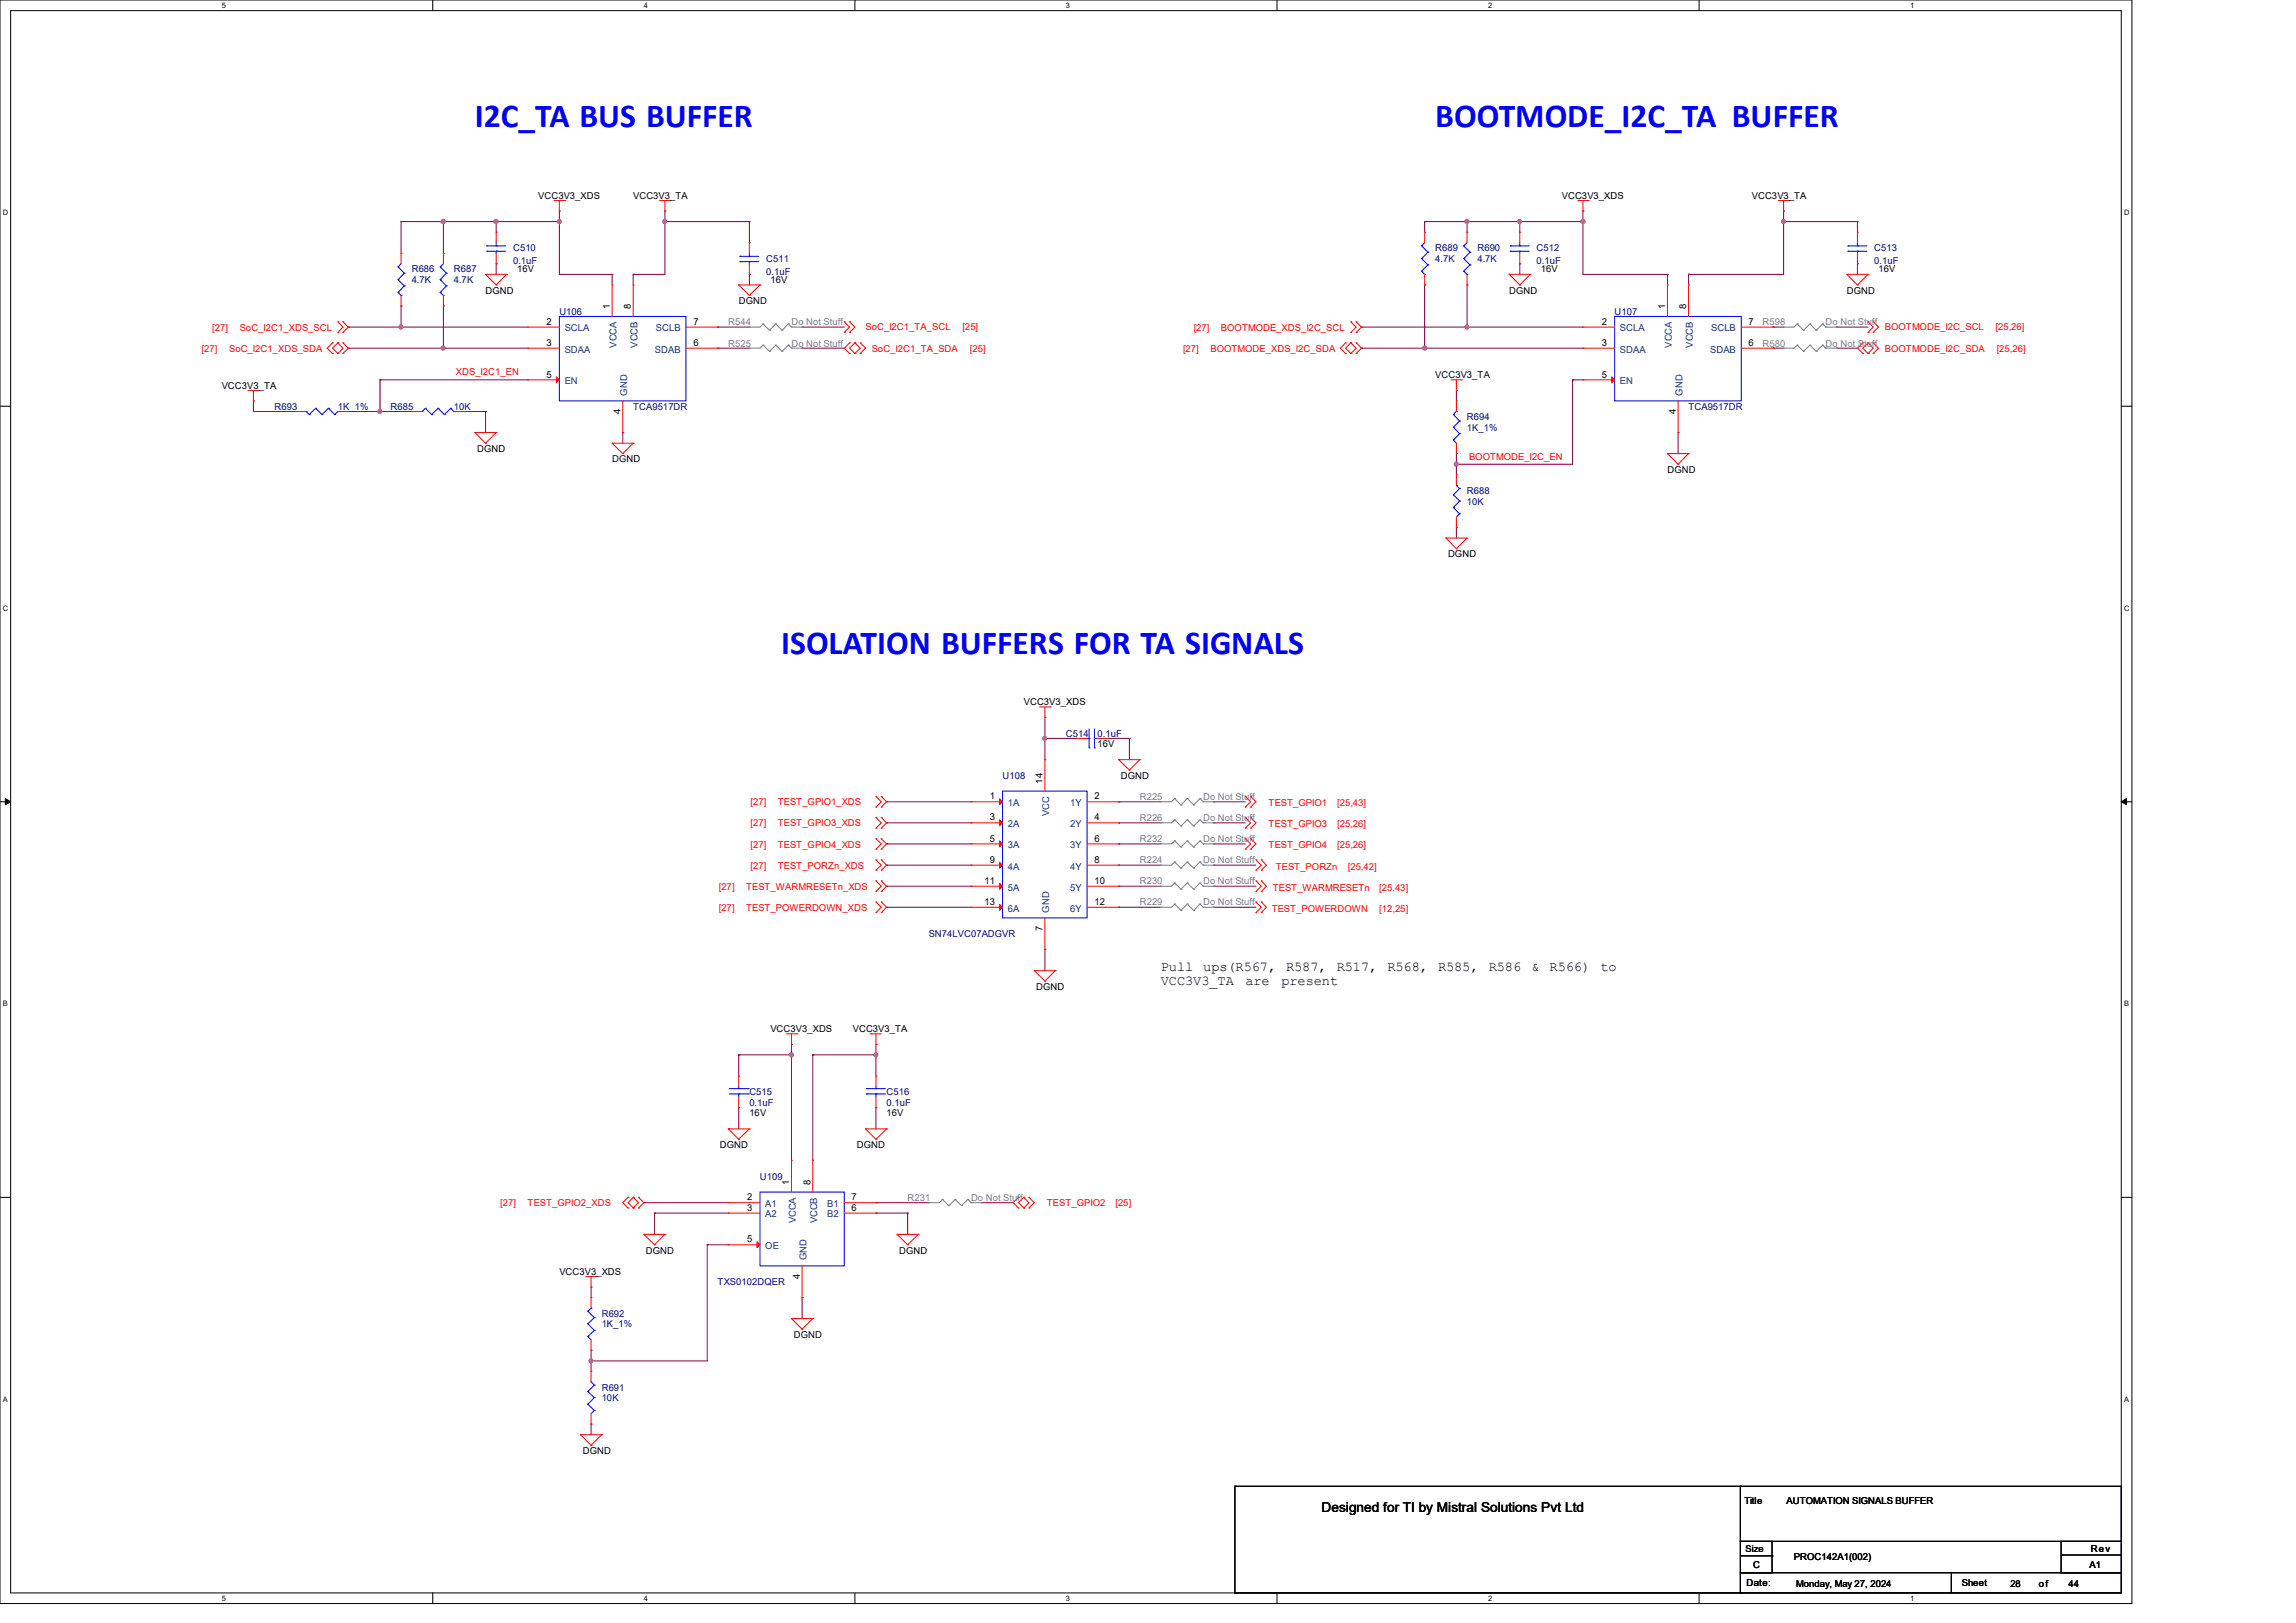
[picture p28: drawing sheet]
<svg xmlns="http://www.w3.org/2000/svg" width="420mm" height="297mm" viewBox="0 0 420 297" stroke-linecap="round" stroke-linejoin="round" font-family="sans-serif">
<defs><g id="words">
<g font-size="6.1" fill="#00f">
<text x="86.9" y="23.2">I2C_TA BUS BUFFER</text>
<text x="262.5" y="23.2">BOOTMODE_I2C_TA BUFFER</text>
<text x="142.9" y="119.8">ISOLATION BUFFERS FOR TA SIGNALS</text>
</g>
<g font-size="2.5">
<text x="212.3" y="177.7">Pull</text>
<text x="220.1" y="177.7">ups(R567,</text>
<text x="235.2" y="177.7">R587,</text>
<text x="244.5" y="177.7">R517,</text>
<text x="253.8" y="177.7">R568,</text>
<text x="263" y="177.7">R585,</text>
<text x="272.3" y="177.7">R586</text>
<text x="280.1" y="177.7">&amp;</text>
<text x="283.5" y="177.7">R566)</text>
<text x="292.7" y="177.7">to</text>
<text x="212.3" y="180.2">VCC3V3_TA</text>
<text x="227.8" y="180.2">are</text>
<text x="234.4" y="180.2">present</text>
<text x="241.7" y="276.8">Designed for TI by Mistral Solutions Pvt Ltd</text>
</g>
<g font-size="1.7">
<text x="98.5" y="36.4">VCC3V3_XDS</text>
<text x="115.8" y="36.4">VCC3V3_TA</text>
<text x="285.7" y="36.4">VCC3V3_XDS</text>
<text x="320.5" y="36.4">VCC3V3_TA</text>
<text x="88.8" y="53.8">DGND</text>
<text x="94.6" y="49.9">16V</text>
<text x="140.9" y="51.8">16V</text>
<text x="276" y="53.8">DGND</text>
<text x="281.8" y="49.9">16V</text>
<text x="337.8" y="53.8">DGND</text>
<text x="343.6" y="49.9">16V</text>
<text x="100" y="59.4">2</text>
<text x="111.5" y="56.6" transform="rotate(-90 111.5 56.6)">1</text>
<text x="115.4" y="56.6" transform="rotate(-90 115.4 56.6)">8</text>
<text x="126.8" y="59.4">7</text>
<text x="135.1" y="55.7">DGND</text>
<text x="293" y="59.4">2</text>
<text x="304.6" y="56.6" transform="rotate(-90 304.6 56.6)">1</text>
<text x="308.4" y="56.6" transform="rotate(-90 308.4 56.6)">8</text>
<text x="319.9" y="59.4">7</text>
<text x="100" y="63.3">3</text>
<text x="126.8" y="63.3">6</text>
<text x="293" y="63.3">3</text>
<text x="319.9" y="63.3">6</text>
<text x="40.6" y="71.1">VCC3V3_TA</text>
<text x="100" y="69.1">5</text>
<text x="262.5" y="69.2">VCC3V3_TA</text>
<text x="293" y="69.1">5</text>
<text x="113.5" y="75.7" transform="rotate(-90 113.5 75.7)">4</text>
<text x="306.5" y="75.7" transform="rotate(-90 306.5 75.7)">4</text>
<text x="87.3" y="82.7">DGND</text>
<text x="112" y="84.6">DGND</text>
<text x="305" y="86.6">DGND</text>
<text x="264.9" y="102">DGND</text>
<text x="187.3" y="129">VCC3V3_XDS</text>
<text x="200.8" y="136.7">16V</text>
<text x="190.7" y="143.4" transform="rotate(-90 190.7 143.4)">14</text>
<text x="205" y="142.5">DGND</text>
<text x="181.1" y="146.3">1</text>
<text x="200.2" y="146.3">2</text>
<text x="181.1" y="150.2">3</text>
<text x="181.1" y="154">5</text>
<text x="200.2" y="150.2">4</text>
<text x="200.2" y="154">6</text>
<text x="180.1" y="161.8">11</text>
<text x="181.1" y="157.9">9</text>
<text x="200.2" y="157.9">8</text>
<text x="200.2" y="161.8">10</text>
<text x="180.1" y="165.6">13</text>
<text x="200.2" y="165.6">12</text>
<text x="190.7" y="170.3" transform="rotate(-90 190.7 170.3)">7</text>
<text x="189.6" y="181.1">DGND</text>
<text x="140.9" y="188.9">VCC3V3_XDS</text>
<text x="156" y="188.9">VCC3V3_TA</text>
<text x="137.1" y="204.3">16V</text>
<text x="162.2" y="204.3">16V</text>
<text x="131.7" y="210.1">DGND</text>
<text x="156.8" y="210.1">DGND</text>
<text x="136.7" y="219.7">2</text>
<text x="136.7" y="221.6">3</text>
<text x="144.4" y="216.8" transform="rotate(-90 144.4 216.8)">1</text>
<text x="148.2" y="216.8" transform="rotate(-90 148.2 216.8)">8</text>
<text x="155.8" y="221.6">6</text>
<text x="155.8" y="219.7">7</text>
<text x="136.7" y="227.4">5</text>
<text x="102.3" y="233.3">VCC3V3_XDS</text>
<text x="118.1" y="229.4">DGND</text>
<text x="146.3" y="234" transform="rotate(-90 146.3 234)">4</text>
<text x="164.5" y="229.4">DGND</text>
<text x="145.2" y="244.8">DGND</text>
<text x="106.6" y="266.1">DGND</text>
<text x="319.1" y="275.2">Title</text>
<text x="326.8" y="275.2">AUTOMATION SIGNALS BUFFER</text>
<text x="319.3" y="284">Size</text>
<text x="320.7" y="286.9">C</text>
<text x="328.2" y="285.4">PROC142A1(002)</text>
<text x="382.2" y="286.9">A1</text>
<text x="382.4" y="284.1">Rev</text>
<text x="319.5" y="290.2">Date:</text>
<text x="328.6" y="290.4">Monday, May 27, 2024</text>
<text x="358.9" y="290.2">Sheet</text>
<text x="367.7" y="290.4">28</text>
<text x="373" y="290.4">of</text>
<text x="378.4" y="290.4">44</text>
</g>
<g font-size="1.7" fill="#000080">
<text x="93.9" y="46">C510</text>
<text x="140.2" y="48">C511</text>
<text x="262.5" y="46">R689</text>
<text x="262.5" y="48">4.7K</text>
<text x="270.2" y="46">R690</text>
<text x="270.2" y="48">4.7K</text>
<text x="281.1" y="46">C512</text>
<text x="342.8" y="46">C513</text>
<text x="75.3" y="49.9">R686</text>
<text x="75.3" y="51.8">4.7K</text>
<text x="83" y="49.9">R687</text>
<text x="83" y="51.8">4.7K</text>
<text x="93.9" y="48.3">0.1uF</text>
<text x="140.2" y="50.3">0.1uF</text>
<text x="281.1" y="48.3">0.1uF</text>
<text x="342.8" y="48.3">0.1uF</text>
<text x="102.3" y="57.6">U106</text>
<text x="295.4" y="57.6">U107</text>
<text x="50.2" y="75">R693</text>
<text x="61.8" y="75">1K_1%</text>
<text x="71.5" y="75">R685</text>
<text x="83" y="75">10K</text>
<text x="115.8" y="75">TCA9517DR</text>
<text x="268.3" y="76.9">R694</text>
<text x="308.9" y="75">TCA9517DR</text>
<text x="268.3" y="78.8">1K_1%</text>
<text x="268.3" y="90.4">R688</text>
<text x="268.3" y="92.4">10K</text>
<text x="195" y="134.8">C514</text>
<text x="200.8" y="134.8">0.1uF</text>
<text x="183.4" y="142.5">U108</text>
<text x="169.9" y="171.5">SN74LVC07ADGVR</text>
<text x="137.1" y="200.4">C515</text>
<text x="137.1" y="202.4">0.1uF</text>
<text x="162.2" y="200.4">C516</text>
<text x="162.2" y="202.4">0.1uF</text>
<text x="139" y="215.9">U109</text>
<text x="131.3" y="235.2">TXS0102DQER</text>
<text x="110.1" y="241">R692</text>
<text x="110.1" y="242.9">1K_1%</text>
<text x="110.1" y="254.5">R691</text>
<text x="110.1" y="256.4">10K</text>
</g>
<g font-size="1.7" fill="#808080">
<text x="133.2" y="59.5">R544</text>
<text x="144.8" y="59.5">Do Not Stuff</text>
<text x="322.4" y="59.5">R598</text>
<text x="334" y="59.5">Do Not Stuff</text>
<text x="133.2" y="63.4">R525</text>
<text x="144.8" y="63.4">Do Not Stuff</text>
<text x="322.4" y="63.4">R580</text>
<text x="334" y="63.4">Do Not Stuff</text>
<text x="208.5" y="146.4">R225</text>
<text x="220.1" y="146.4">Do Not Stuff</text>
<text x="208.5" y="154.1">R232</text>
<text x="208.5" y="150.3">R226</text>
<text x="220.1" y="154.1">Do Not Stuff</text>
<text x="220.1" y="150.3">Do Not Stuff</text>
<text x="208.5" y="161.8">R230</text>
<text x="208.5" y="158">R224</text>
<text x="220.1" y="161.8">Do Not Stuff</text>
<text x="220.1" y="158">Do Not Stuff</text>
<text x="208.5" y="165.7">R229</text>
<text x="220.1" y="165.7">Do Not Stuff</text>
<text x="166" y="219.7">R231</text>
<text x="177.6" y="219.7">Do Not Stuff</text>
</g>
<g font-size="1.7" fill="#f00">
<text x="36.9" y="64.3">[27]</text>
<text x="38.8" y="60.5">[27]</text>
<text x="41.9" y="64.3">SoC_I2C1_XDS_SDA</text>
<text x="43.9" y="60.5">SoC_I2C1_XDS_SCL</text>
<text x="158.3" y="60.3">SoC_I2C1_TA_SCL</text>
<text x="159.5" y="64.3">SoC_I2C1_TA_SDA</text>
<text x="176.1" y="60.3">[25]</text>
<text x="177.4" y="64.3">[25]</text>
<text x="216.4" y="64.3">[27]</text>
<text x="218.3" y="60.5">[27]</text>
<text x="221.4" y="64.3">BOOTMODE_XDS_I2C_SDA</text>
<text x="223.3" y="60.5">BOOTMODE_XDS_I2C_SCL</text>
<text x="344.8" y="64.3">BOOTMODE_I2C_SDA</text>
<text x="344.8" y="60.3">BOOTMODE_I2C_SCL</text>
<text x="365" y="60.3">[25,26]</text>
<text x="365.2" y="64.3">[25,26]</text>
<text x="83.4" y="68.7">XDS_I2C1_EN</text>
<text x="268.7" y="84.2">BOOTMODE_I2C_EN</text>
<text x="137.3" y="147.4">[27]</text>
<text x="142.3" y="147.4">TEST_GPIO1_XDS</text>
<text x="232.1" y="147.6">TEST_GPIO1</text>
<text x="244.6" y="147.6">[25,43]</text>
<text x="137.3" y="151.2">[27]</text>
<text x="137.3" y="155.1">[27]</text>
<text x="142.3" y="151.2">TEST_GPIO3_XDS</text>
<text x="142.3" y="155.1">TEST_GPIO4_XDS</text>
<text x="232.1" y="151.4">TEST_GPIO3</text>
<text x="232.1" y="155.3">TEST_GPIO4</text>
<text x="244.6" y="151.4">[25,26]</text>
<text x="244.6" y="155.3">[25,26]</text>
<text x="137.3" y="159">[27]</text>
<text x="142.3" y="159">TEST_PORZn_XDS</text>
<text x="233.4" y="159.1">TEST_PORZn</text>
<text x="246.5" y="159.1">[25,42]</text>
<text x="131.5" y="162.8">[27]</text>
<text x="131.5" y="166.7">[27]</text>
<text x="136.5" y="162.8">TEST_WARMRESETn_XDS</text>
<text x="136.5" y="166.7">TEST_POWERDOWN_XDS</text>
<text x="232.6" y="166.9">TEST_POWERDOWN</text>
<text x="232.8" y="163">TEST_WARMRESETn</text>
<text x="252.3" y="166.9">[12,25]</text>
<text x="252.3" y="163">[25,43]</text>
<text x="91.5" y="220.7">[27]</text>
<text x="96.5" y="220.7">TEST_GPIO2_XDS</text>
<text x="191.5" y="220.7">TEST_GPIO2</text>
<text x="204" y="220.7">[25]</text>
</g>
<g font-size="1.7" fill="#004080">
<text x="103.3" y="60.7">SCLA</text>
<text x="103.3" y="64.5">SDAA</text>
<text x="112.8" y="63.6" transform="rotate(-90 112.8 63.6)">VCCA</text>
<text x="116.6" y="63.6" transform="rotate(-90 116.6 63.6)">VCCB</text>
<text x="119.8" y="64.5">SDAB</text>
<text x="120" y="60.7">SCLB</text>
<text x="296.3" y="60.7">SCLA</text>
<text x="296.3" y="64.5">SDAA</text>
<text x="305.8" y="63.6" transform="rotate(-90 305.8 63.6)">VCCA</text>
<text x="309.7" y="63.6" transform="rotate(-90 309.7 63.6)">VCCB</text>
<text x="312.8" y="64.5">SDAB</text>
<text x="313" y="60.7">SCLB</text>
<text x="103.3" y="70.3">EN</text>
<text x="296.3" y="70.3">EN</text>
<text x="114.7" y="72.4" transform="rotate(-90 114.7 72.4)">GND</text>
<text x="307.8" y="72.4" transform="rotate(-90 307.8 72.4)">GND</text>
<text x="184.4" y="147.5">1A</text>
<text x="191.9" y="149.3" transform="rotate(-90 191.9 149.3)">VCC</text>
<text x="195.8" y="147.5">1Y</text>
<text x="184.4" y="151.4">2A</text>
<text x="184.4" y="155.2">3A</text>
<text x="195.8" y="151.4">2Y</text>
<text x="195.8" y="155.2">3Y</text>
<text x="184.4" y="159.1">4A</text>
<text x="195.8" y="159.1">4Y</text>
<text x="184.4" y="163">5A</text>
<text x="184.4" y="166.8">6A</text>
<text x="191.9" y="167" transform="rotate(-90 191.9 167)">GND</text>
<text x="195.8" y="163">5Y</text>
<text x="195.8" y="166.8">6Y</text>
<text x="140" y="220.9">A1</text>
<text x="151.3" y="220.9">B1</text>
<text x="140" y="222.8">A2</text>
<text x="145.6" y="223.9" transform="rotate(-90 145.6 223.9)">VCCA</text>
<text x="149.5" y="223.9" transform="rotate(-90 149.5 223.9)">VCCB</text>
<text x="151.3" y="222.8">B2</text>
<text x="140" y="228.6">OE</text>
<text x="147.5" y="230.7" transform="rotate(-90 147.5 230.7)">GND</text>
</g>
<g font-size="1.4">
<text x="40.6" y="1.4">5</text>
<text x="117.8" y="1.4">4</text>
<text x="195" y="1.4">3</text>
<text x="272.2" y="1.4">2</text>
<text x="349.4" y="1.4">1</text>
<text x=".5" y="39.4">D</text>
<text x="388.5" y="39.4">D</text>
<text x=".5" y="111.8">C</text>
<text x="388.5" y="111.8">C</text>
<text x=".5" y="184.2">B</text>
<text x="388.5" y="184.2">B</text>
<text x=".5" y="256.5">A</text>
<text x="388.5" y="256.5">A</text>
<text x="40.6" y="292.9">5</text>
<text x="117.8" y="292.9">4</text>
<text x="195" y="292.9">3</text>
<text x="272.2" y="292.9">2</text>
<text x="349.4" y="292.9">1</text>
</g>
</g></defs>
<path d="M0 0h390v293.5h-390zM1.9 1.9h386.1v289.6h-386.1z" fill="none" stroke="#000" stroke-width=".18"/>
<g fill="#fff">
<path d="M40.6 .2h.7v1.5h-.7z"/>
<path d="M40.6 291.7h.7v1.5h-.7z"/>
</g>
<path d="M79.2 0v1.9M79.2 291.5v2" fill="none" stroke="#000" stroke-width=".18"/>
<g fill="#fff">
<path d="M117.8 .2h.7v1.5h-.7z"/>
<path d="M117.8 291.7h.7v1.5h-.7z"/>
</g>
<path d="M156.4 0v1.9M156.4 291.5v2" fill="none" stroke="#000" stroke-width=".18"/>
<g fill="#fff">
<path d="M195 .2h.7v1.5h-.7z"/>
<path d="M195 291.7h.7v1.5h-.7z"/>
</g>
<path d="M233.6 0v1.9M233.6 291.5v2" fill="none" stroke="#000" stroke-width=".18"/>
<g fill="#fff">
<path d="M272.2 .2h.8v1.5h-.8z"/>
<path d="M272.2 291.7h.8v1.5h-.8z"/>
</g>
<path d="M310.8 0v1.9M310.8 291.5v2" fill="none" stroke="#000" stroke-width=".18"/>
<g fill="#fff">
<path d="M349.4 .2h.8v1.5h-.8z"/>
<path d="M349.4 291.7h.8v1.5h-.8z"/>
<path d="M.5 38.1h1v1.6h-1z"/>
<path d="M388.5 38.1h1v1.6h-1z"/>
<path d="M.5 110.5h1v1.6h-1z"/>
<path d="M388.5 110.5h1v1.6h-1z"/>
</g>
<path d="M0 74.3h1.9M388 74.3h2" fill="none" stroke="#000" stroke-width=".18"/>
<g fill="#fff">
<path d="M.5 182.9h.9v1.5h-.9z"/>
<path d="M388.5 182.9h.9v1.5h-.9z"/>
</g>
<path d="M0 146.7h1.9M388 146.7h2" fill="none" stroke="#000" stroke-width=".18"/>
<path d="M1 146.1l.9 .6-.9 .6zM388 146.7l1-.6v1.2z" fill="#000" stroke="#000" stroke-width=".18"/>
<g fill="#fff">
<path d="M.5 255.3h.9v1.5h-.9z"/>
<path d="M388.5 255.3h.9v1.5h-.9z"/>
</g>
<g fill="none" stroke="#000" stroke-width=".18">
<path d="M0 219.1h1.9M388 219.1h2M225.9 272h.1M225.9 272h92.6M225.9 272v19.5M318.3 272h69.7v10.1h-69.7zM225.9 291.5h.1M226.1 291.5h.1M226.1 291.5h92.6M318.3 282.1h5.8v5.7h-5.8zM318.3 287.8h38.7v3.7h-38.7zM318.3 284.7h5.8"/>
<path d="M324.1 284.7h.1M357 287.8h31v3.7h-31zM377 282.1h11v5.7h-11zM377.2 284.6h.1M377.2 284.6h10.8"/>
</g>
<g fill="none" stroke="#800040" stroke-width=".18">
<path d="M102.3 38.6h.1M102.3 38.6v11.6M121.6 38.6h.1M121.6 38.6v11.6h-5.8M289.6 38.6h.1M289.6 38.6v11.6M326.3 38.6h.1M326.3 38.6v11.6h-17.4M63.7 59.9h.1M63.7 59.9h32.8M73.4 59.9h.1M73.4 56h.1"/>
<path d="M73.4 40.6h.1M73.4 40.6h28.9M73.4 40.6v5.8M73.4 56v3.9M81.1 56h.1M81.1 40.6h.1M81.1 40.6v5.8M81.1 56v7.7M90.8 40.6h.1M90.8 48.3h.1M90.8 40.6v1.9M90.8 48.3v1.9"/>
<path d="M102.3 50.2h.1M102.3 40.6h.1M102.3 50.2h9.7M112 50.2h.1M112 50.2v2M115.8 50.2h.1M115.8 50.2v2M121.6 40.6h.1M121.6 40.6h15.5M131.3 59.9h.1M131.3 59.9h5.8M137.1 50.2h.1"/>
<path d="M137.1 40.6h.1M137.1 40.6v3.8M137.1 50.2v2M146.7 59.9h.1M146.7 59.9h7.7M249 59.9h.1M249 59.9h40.6M260.6 52.2h.1M260.6 40.6h.1M260.6 40.6h29M260.6 40.6v1.9M260.6 52.2v11.5"/>
<path d="M268.4 52.2h.1M268.4 59.9h.1M268.4 40.6h.1M268.4 40.6v1.9M268.4 52.2v7.7M278 40.6h.1M278 48.3h.1M278 40.6v1.9M278 48.3v1.9M289.6 40.6h.1M289.6 50.2h.1M289.6 50.2h15.4"/>
<path d="M305 50.2h.1M305 50.2v2M308.9 50.2h.1M308.9 50.2v2M324.3 59.9h.1M324.3 59.9h2M326.3 40.6h.1M326.3 40.6h13.5M335.9 59.9h.1M335.9 59.9h5.8M339.8 48.3h.1M339.8 40.6h.1"/>
<path d="M339.8 40.6v1.9M339.8 48.3v1.9M46.4 73.4h.1M46.4 75.3h.1M46.4 75.3h7.7M46.4 73.4v1.9M63.7 63.7h.1M63.7 75.3h.1M63.7 63.7h32.8M63.7 75.3h11.6M69.5 69.5h.1M69.5 75.3h.1"/>
<path d="M69.5 69.5v5.8M69.5 69.5h27M81.1 63.7h.1M85 75.3h.1M85 75.3h3.8M88.8 75.3h.1M88.8 75.3v3.9M113.9 79.2h.1M113.9 79.2v1.9M131.3 63.7h.1M131.3 63.7h5.8M146.7 63.7h.1"/>
<path d="M146.7 63.7h7.7M249 63.7h.1M249 63.7h40.6M260.6 63.7h.1M266.4 71.5h.1M266.4 71.5v1.9M287.7 69.5h.1M287.7 69.5h1.9M287.7 69.5v15.5h-21.3M307 79.2h.1M307 79.2v3.8M324.3 63.7h.1"/>
<path d="M324.3 63.7h2M335.9 63.7h.1M335.9 63.7h3.9M266.4 96.5h.1M266.4 83h.1M266.4 85h.1M266.4 83v3.9M266.4 96.5v2M191.1 131.3h.1M191.1 135.1h.1M191.1 131.3v7.7M191.1 135.1h5.8"/>
<path d="M202.7 135.1h.1M202.7 135.1h3.9M206.6 135.1h.1M206.6 135.1v3.9M162.2 146.7h.1M162.2 150.6h.1M162.2 154.4h.1M162.2 158.3h.1M162.2 146.7h15.4M162.2 150.6h15.4M162.2 154.4h15.4M162.2 158.3h15.4"/>
<path d="M204.6 146.7h.1M204.6 150.6h.1M204.6 154.4h.1M204.6 158.3h.1M204.6 146.7h7.7M204.6 150.6h7.7M204.6 154.4h7.7M204.6 158.3h7.7M222 146.7h.1M222 150.6h.1M222 154.4h.1M222 158.3h.1"/>
<path d="M222 146.7h5.8M222 150.6h5.8M222 154.4h5.8M222 158.3h7.7M162.2 162.2h.1M162.2 166h.1M162.2 162.2h15.4M162.2 166h15.4M191.1 173.7h.1M191.1 173.7v3.9M204.6 162.2h.1M204.6 166h.1"/>
<path d="M204.6 162.2h7.7M204.6 166h7.7M222 162.2h.1M222 166h.1M222 162.2h7.7M222 166h7.7M135.1 193h.1M135.1 193v3.9M135.1 193h9.7M144.8 193h.1M144.8 191.1h.1M144.8 191.1v21.2"/>
<path d="M148.7 193h.1M148.7 193v19.3M148.7 193h11.5M160.2 191.1h.1M160.2 193h.1M160.2 191.1v5.8M135.1 202.7h.1M135.1 202.7v3.9M160.2 202.7h.1M160.2 202.7v3.9M108.1 235.5h.1M108.1 235.5v1.9"/>
<path d="M117.8 220.1h.1M117.8 220.1h15.4M119.7 222h.1M119.7 222v3.9M119.7 222h13.5M129.4 227.8h.1M129.4 227.8v21.2h-21.3M129.4 227.8h3.8M146.7 237.4h.1M146.7 237.4v3.9M160.2 220.1h.1M160.2 222h.1"/>
<path d="M160.2 220.1h9.7M160.2 222h5.8M166 222h.1M166 222v3.9M179.5 220.1h.1M179.5 220.1h5.8M108.1 249h.1M108.1 247.1h.1M108.1 247.1v3.9M108.1 260.6h.1M108.1 260.6v2"/>
</g>
<g fill="#f0f" stroke="#f0f" stroke-width=".18">
<circle cx="191.1" cy="135.1" r=".37"/>
<circle cx="160.2" cy="193" r=".37"/>
<circle cx="144.8" cy="193" r=".38"/>
<circle cx="108.1" cy="249" r=".37"/>
<circle cx="102.3" cy="40.5" r=".37"/>
<circle cx="90.7" cy="40.5" r=".38"/>
<circle cx="81.1" cy="63.7" r=".38"/>
<circle cx="121.6" cy="40.5" r=".37"/>
<circle cx="69.5" cy="75.3" r=".37"/>
<circle cx="73.3" cy="59.8" r=".37"/>
<circle cx="81.1" cy="40.5" r=".38"/>
<circle cx="326.2" cy="40.5" r=".37"/>
<circle cx="289.6" cy="40.5" r=".38"/>
<circle cx="266.4" cy="84.9" r=".37"/>
<circle cx="268.3" cy="59.8" r=".37"/>
<circle cx="260.6" cy="63.7" r=".38"/>
<circle cx="278" cy="40.5" r=".37"/>
<circle cx="268.3" cy="40.5" r=".37"/>
</g>
<g fill="none" stroke="#f00" stroke-width=".18">
<path d="M101.3 36.7h2M102.3 38.6h.1M102.3 36.7v1.9M103.3 36.7h.1M120.6 36.7h2M121.6 38.6h.1M121.6 36.7v1.9M122.6 36.7h.1M288.6 36.7h1.9M289.6 38.6h.1M289.6 36.7v1.9M290.5 36.7h.1"/>
<path d="M325.3 36.7h1.9M326.3 38.6h.1M326.3 36.7v1.9M327.2 36.7h.1M61.8 58.9h.1M61.8 58.9l.9 1-.9 .9M62.7 58.9h.1M62.7 58.9l1 1-1 .9M73.4 46.4h.1M73.4 56h.1M73.4 46.4v1.9M73.4 54.1v1.9"/>
<path d="M81.1 46.4h.1M81.1 56h.1M81.1 46.4v1.9M81.1 54.1v1.9M88.8 50.2h.1M88.8 50.2h3.9M88.8 50.2l2 2M90.8 52.2h.1M90.8 48.3h.1M90.8 42.5h.1M90.8 42.5v1.9M90.8 46.4v1.9"/>
<path d="M92.7 50.2h.1M92.7 50.2l-1.9 2M96.5 59.9h.1M96.5 59.9h5.8M112 52.2h.1M112 52.2v5.7M115.8 52.2h.1M115.8 52.2v5.7M125.5 59.9h5.8M131.3 59.9h.1M135.1 52.2h.1M135.1 52.2h3.9"/>
<path d="M135.1 52.2l2 1.9M137.1 54.1h.1M137.1 50.2h.1M137.1 44.4h.1M137.1 44.4v2M137.1 48.3v1.9M139 52.2h.1M139 52.2l-1.9 1.9M154.4 58.9h.1M154.4 58.9l1 1-1 .9M155.4 58.9h.1M155.4 58.9l1 1-1 .9"/>
<path d="M247.1 58.9h.1M247.1 58.9l1 1-1 .9M248.1 58.9h.1M248.1 58.9l.9 1-.9 .9M260.6 42.5h.1M260.6 52.2h.1M260.6 42.5v1.9M260.6 50.2v2M268.4 42.5h.1M268.4 52.2h.1M268.4 42.5v1.9M268.4 50.2v2"/>
<path d="M276.1 50.2h.1M276.1 50.2h3.8M276.1 50.2l1.9 2M278 52.2h.1M278 48.3h.1M278 42.5h.1M278 42.5v1.9M278 46.4v1.9M279.9 50.2h.1M279.9 50.2l-1.9 2M289.6 59.9h.1M289.6 59.9h5.8"/>
<path d="M305 52.2h.1M305 52.2v5.7M308.9 52.2h.1M308.9 52.2v5.7M318.5 59.9h5.8M324.3 59.9h.1M337.8 50.2h.1M337.8 50.2h3.9M337.8 50.2l2 2M339.8 52.2h.1M339.8 48.3h.1M339.8 42.5h.1"/>
<path d="M339.8 42.5v1.9M339.8 46.4v1.9M341.7 50.2h.1M341.7 58.9h.1M341.7 50.2l-1.9 2M341.7 58.9l.9 1-.9 .9M342.6 58.9h.1M342.6 58.9l1 1-1 .9M45.4 71.5h1.9M46.4 73.4h.1M46.4 71.5v1.9M47.3 71.5h.1"/>
<path d="M54.1 75.3h.1M54.1 75.3h1.9M60.8 62.7h.1M60.8 64.7h.1M60.8 62.7l-.9 1 .9 1M61.8 60.8h.1M61.8 64.7h.1M61.8 62.7h.1M61.8 62.7l.9 1-.9 1M61.8 62.7l-1 1 1 1M61.8 75.3h1.9M62.7 60.8h.1"/>
<path d="M62.7 62.7h.1M62.7 64.7h.1M62.7 62.7l1 1-1 1M63.7 75.3h.1M75.3 75.3h.1M75.3 75.3h1.9M83 75.3h2M85 75.3h.1M86.9 79.2h.1M86.9 79.2h3.9M86.9 79.2l1.9 1.9M90.8 79.2h.1"/>
<path d="M90.8 79.2l-2 1.9M96.5 63.7h.1M96.5 69.5h.1M96.5 69.5h5.8M96.5 63.7h5.8M113.9 79.2h.1M113.9 73.4v5.8M125.5 63.7h5.8M131.3 63.7h.1M154.4 60.8h.1M155.4 62.7h.1M155.4 64.7h.1"/>
<path d="M155.4 60.8h.1M155.4 62.7l-1 1 1 1M156.4 64.7h.1M156.4 62.7h.1M156.4 62.7l-1 1 1 1M156.4 62.7l1 1-1 1M157.4 62.7h.1M157.4 64.7h.1M157.4 62.7l.9 1-.9 1M246.1 62.7h.1M246.1 64.7h.1M246.1 62.7l-.9 1 .9 1"/>
<path d="M247.1 60.8h.1M247.1 64.7h.1M247.1 62.7h.1M247.1 62.7l1 1-1 1M247.1 62.7l-1 1 1 1M248.1 60.8h.1M248.1 62.7h.1M248.1 64.7h.1M248.1 62.7l.9 1-.9 1M265.4 69.5h2M266.4 71.5h.1M266.4 73.4h.1"/>
<path d="M266.4 69.5v2M266.4 73.4v1.9M267.4 69.5h.1M289.6 63.7h.1M289.6 69.5h.1M289.6 69.5h5.8M289.6 63.7h5.8M307 79.2h.1M307 73.4v5.8M318.5 63.7h5.8M324.3 63.7h.1M340.7 62.7h.1"/>
<path d="M340.7 64.7h.1M340.7 62.7l-.9 1 .9 1M341.7 64.7h.1M341.7 62.7h.1M341.7 60.8h.1M341.7 62.7l-1 1 1 1M341.7 62.7l.9 1-.9 1M342.6 62.7h.1M342.6 64.7h.1M342.6 60.8h.1M342.6 62.7l1 1-1 1M88.8 81.1h.1"/>
<path d="M112 81.1h.1M112 81.1h3.8M112 81.1l1.9 1.9M113.9 83h.1M115.8 81.1h.1M115.8 81.1l-1.9 1.9M264.5 98.5h.1M264.5 98.5h3.9M264.5 98.5l1.9 1.9M266.4 96.5h.1M266.4 86.9h.1M266.4 83h.1"/>
<path d="M266.4 81.1v1.9M266.4 86.9v1.9M266.4 94.6v1.9M268.4 98.5h.1M268.4 98.5l-2 1.9M305 83h.1M305 83h3.9M305 83l2 2M307 85h.1M308.9 83h.1M308.9 83l-1.9 2M266.4 100.4h.1"/>
<path d="M190.2 129.4h1.9M191.1 131.3h.1M191.1 139h.1M191.1 129.4v1.9M191.1 139v5.8M192.1 129.4h.1M196.9 135.1h.1M196.9 135.1h1.9M200.8 135.1h1.9M202.7 135.1h.1M204.6 139h.1M204.6 139h3.9"/>
<path d="M204.6 139l2 1.9M208.5 139h.1M208.5 139l-1.9 1.9M160.2 147.7h.1M160.2 145.8h.1M160.2 151.6h.1M160.2 149.6h.1M160.2 155.4h.1M160.2 153.5h.1M160.2 159.3h.1M160.2 157.4h.1M160.2 145.8l1 .9-1 1"/>
<path d="M160.2 149.6l1 1-1 1M160.2 153.5l1 .9-1 1M160.2 157.4l1 .9-1 1M161.2 145.8h.1M161.2 147.7h.1M161.2 149.6h.1M161.2 151.6h.1M161.2 153.5h.1M161.2 155.4h.1M161.2 157.4h.1M161.2 159.3h.1M161.2 145.8l1 .9-1 1"/>
<path d="M161.2 149.6l1 1-1 1M161.2 153.5l1 .9-1 1M161.2 157.4l1 .9-1 1M177.6 146.7h.1M177.6 150.6h.1M177.6 154.4h.1M177.6 158.3h.1M177.6 146.7h5.8M177.6 150.6h5.8M177.6 154.4h5.8M177.6 158.3h5.8M198.8 146.7h5.8"/>
<path d="M198.8 150.6h5.8M198.8 154.4h5.8M198.8 158.3h5.8M204.6 146.7h.1M204.6 150.6h.1M204.6 154.4h.1M204.6 158.3h.1M206.6 140.9h.1M227.8 145.8h.1M227.8 147.7h.1M227.8 149.6h.1M227.8 151.6h.1"/>
<path d="M227.8 153.5h.1M227.8 155.4h.1M227.8 145.8l1 .9-1 1M227.8 149.6l1 1-1 1M227.8 153.5l1 .9-1 1M228.8 145.8h.1M228.8 147.7h.1M228.8 149.6h.1M228.8 151.6h.1M228.8 153.5h.1M228.8 155.4h.1M228.8 145.8l.9 .9-.9 1"/>
<path d="M228.8 149.6l.9 1-.9 1M228.8 153.5l.9 .9-.9 1M229.7 157.4h.1M229.7 159.3h.1M229.7 157.4l1 .9-1 1M230.7 157.4h.1M230.7 159.3h.1M230.7 157.4l.9 .9-.9 1M160.2 163.2h.1M160.2 161.2h.1M160.2 167h.1M160.2 165.1h.1"/>
<path d="M160.2 161.2l1 1-1 1M160.2 165.1l1 .9-1 1M161.2 161.2h.1M161.2 163.2h.1M161.2 165.1h.1M161.2 167h.1M161.2 161.2l1 1-1 1M161.2 165.1l1 .9-1 1M177.6 162.2h.1M177.6 166h.1M177.6 162.2h5.8M177.6 166h5.8"/>
<path d="M189.2 177.6h.1M189.2 177.6h3.8M189.2 177.6l1.9 1.9M191.1 179.5h.1M191.1 173.7h.1M191.1 168v5.7M193 177.6h.1M193 177.6l-1.9 1.9M198.8 162.2h5.8M198.8 166h5.8M204.6 162.2h.1M204.6 166h.1"/>
<path d="M229.7 161.2h.1M229.7 163.2h.1M229.7 165.1h.1M229.7 167h.1M229.7 161.2l1 1-1 1M229.7 165.1l1 .9-1 1M230.7 161.2h.1M230.7 163.2h.1M230.7 165.1h.1M230.7 167h.1M230.7 161.2l.9 1-.9 1M230.7 165.1l.9 .9-.9 1"/>
<path d="M135.1 196.9h.1M135.1 196.9v1.9M143.8 189.2h2M144.8 191.1h.1M144.8 189.2v1.9M145.8 189.2h.1M159.3 189.2h.1M159.3 189.2h1.9M160.2 191.1h.1M160.2 196.9h.1M160.2 189.2v1.9M160.2 196.9v1.9"/>
<path d="M114.9 219.1h.1M114.9 219.1l-1 1 1 1M115.8 219.1h.1M115.8 219.1l1 1-1 1M115.8 219.1l-.9 1 .9 1M116.8 219.1h.1M116.8 219.1l1 1-1 1M133.2 206.6h.1M133.2 206.6h3.9M133.2 206.6l1.9 1.9M135.1 208.5h.1M135.1 202.7h.1"/>
<path d="M135.1 200.8v1.9M137.1 206.6h.1M137.1 206.6l-2 1.9M144.8 212.3h.1M144.8 212.3v5.8M148.7 212.3h.1M148.7 212.3v5.8M158.3 206.6h.1M158.3 206.6h3.9M158.3 206.6l1.9 1.9M160.2 208.5h.1M160.2 202.7h.1"/>
<path d="M160.2 200.8v1.9M162.2 206.6h.1M162.2 206.6l-2 1.9M186.3 219.1h.1M186.3 219.1l-1 1 1 1M187.3 219.1h.1M187.3 219.1l-1 1 1 1M187.3 219.1l.9 1-.9 1M188.2 219.1h.1M188.2 219.1l1 1-1 1M107.1 233.6h2M108.1 235.5h.1"/>
<path d="M108.1 237.4h.1M108.1 233.6v1.9M108.1 237.4v2M109.1 233.6h.1M114.9 221.1h.1M115.8 221.1h.1M116.8 221.1h.1M117.8 225.9h.1M117.8 225.9h3.8M117.8 225.9l1.9 1.9M119.7 227.8h.1M121.6 225.9h.1"/>
<path d="M121.6 225.9l-1.9 1.9M133.2 220.1h.1M133.2 222h.1M133.2 227.8h.1M133.2 220.1h5.8M133.2 222h5.8M133.2 227.8h5.8M146.7 237.4h.1M146.7 231.6v5.8M154.4 220.1h5.8M154.4 222h5.8M160.2 222h.1"/>
<path d="M160.2 220.1h.1M164.1 225.9h.1M164.1 225.9h3.9M164.1 225.9l1.9 1.9M166 227.8h.1M168 225.9h.1M168 225.9l-2 1.9M186.3 221.1h.1M187.3 221.1h.1M188.2 221.1h.1M108.1 247.1h.1M108.1 251h.1"/>
<path d="M108.1 245.2v1.9M108.1 251v1.9M108.1 258.7v1.9M144.8 241.3h.1M144.8 241.3h3.9M144.8 241.3l1.9 1.9M146.7 243.2h.1M148.7 241.3h.1M148.7 241.3l-2 1.9M106.2 262.6h.1M106.2 262.6h3.9M106.2 262.6l1.9 1.9"/>
<path d="M108.1 264.5h.1M108.1 260.6h.1M110.1 262.6h.1M110.1 262.6l-2 1.9"/>
</g>
<g fill="none" stroke="#808080" stroke-width=".18">
<path d="M137.1 59.9h.1M139.6 59.3h.1M139.6 59.3l-.6 .6h-1.9M139.6 59.3l1.2 1.2M141.9 59.3h.1M141.9 59.3l-1.1 1.2M141.9 59.3l1.1 1.2M144.2 59.3h.1M144.2 59.3l-1.2 1.2M144.2 59.3l.6 .6M144.8 59.9h.1M144.8 59.9h1.9"/>
<path d="M146.7 59.9h.1M326.3 59.9h.1M328.8 59.3h.1M328.8 59.3l-.6 .6h-1.9M328.8 59.3l1.1 1.2M331.1 59.3h.1M331.1 59.3l-1.2 1.2M331.1 59.3l1.1 1.2M333.4 59.3h.1M333.4 59.3l-1.2 1.2M333.4 59.3l.6 .6M334 59.9h.1"/>
<path d="M334 59.9h1.9M335.9 59.9h.1M137.1 63.7h.1M139.6 63.2h.1M139.6 63.2l-.6 .5h-1.9M139.6 63.2l1.2 1.1M140.8 64.3h.1M140.8 60.5h.1M141.9 63.2h.1M141.9 63.2l-1.1 1.1M141.9 63.2l1.1 1.1M143 64.3h.1"/>
<path d="M143 60.5h.1M144.2 63.2h.1M144.2 63.2l-1.2 1.1M144.2 63.2l.6 .5M144.8 63.7h.1M144.8 63.7h1.9M146.7 63.7h.1M326.3 63.7h.1M328.8 63.2h.1M328.8 63.2l-.6 .5h-1.9M328.8 63.2l1.1 1.1M329.9 60.5h.1"/>
<path d="M329.9 64.3h.1M331.1 63.2h.1M331.1 63.2l-1.2 1.1M331.1 63.2l1.1 1.1M332.2 60.5h.1M332.2 64.3h.1M333.4 63.2h.1M333.4 63.2l-1.2 1.1M333.4 63.2l.6 .5M334 63.7h.1M334 63.7h1.9M335.9 63.7h.1"/>
<path d="M212.3 154.4h.1M212.3 158.3h.1M212.3 150.6h.1M212.3 146.7h.1M214.9 153.9h.1M214.9 157.7h.1M214.9 150h.1M214.9 146.1h.1M214.9 153.9l-.6 .5h-2M214.9 153.9l1.1 1.1M214.9 157.7l-.6 .6h-2M214.9 157.7l1.1 1.2"/>
<path d="M214.9 150l-.6 .6h-2M214.9 150l1.1 1.2M214.9 146.1l-.6 .6h-2M214.9 146.1l1.1 1.2M216 155h.1M216 158.9h.1M216 151.2h.1M216 147.3h.1M217.2 153.9h.1M217.2 157.7h.1M217.2 150h.1M217.2 146.1h.1"/>
<path d="M217.2 153.9l-1.2 1.1M217.2 153.9l1.2 1.1M217.2 157.7l-1.2 1.2M217.2 157.7l1.2 1.2M217.2 150l-1.2 1.2M217.2 150l1.2 1.2M217.2 146.1l-1.2 1.2M217.2 146.1l1.2 1.2M218.4 155h.1M218.4 158.9h.1M218.4 151.2h.1M218.4 147.3h.1"/>
<path d="M219.5 153.9h.1M219.5 157.7h.1M219.5 150h.1M219.5 146.1h.1M219.5 153.9l-1.1 1.1M219.5 153.9l.6 .5M219.5 157.7l-1.1 1.2M219.5 157.7l.6 .6M219.5 150l-1.1 1.2M219.5 150l.6 .6M219.5 146.1l-1.1 1.2M219.5 146.1l.6 .6"/>
<path d="M220.1 154.4h.1M220.1 158.3h.1M220.1 150.6h.1M220.1 146.7h.1M220.1 154.4h1.9M220.1 158.3h1.9M220.1 150.6h1.9M220.1 146.7h1.9M222 154.4h.1M222 158.3h.1M222 150.6h.1M222 146.7h.1"/>
<path d="M212.3 162.2h.1M212.3 166h.1M214.9 161.6h.1M214.9 165.4h.1M214.9 161.6l-.6 .6h-2M214.9 161.6l1.1 1.1M214.9 165.4l-.6 .6h-2M214.9 165.4l1.1 1.2M216 162.7h.1M216 166.6h.1M217.2 161.6h.1M217.2 165.4h.1"/>
<path d="M217.2 161.6l-1.2 1.1M217.2 161.6l1.2 1.1M217.2 165.4l-1.2 1.2M217.2 165.4l1.2 1.2M218.4 162.7h.1M218.4 166.6h.1M219.5 161.6h.1M219.5 165.4h.1M219.5 161.6l-1.1 1.1M219.5 161.6l.6 .6M219.5 165.4l-1.1 1.2M219.5 165.4l.6 .6"/>
<path d="M220.1 162.2h.1M220.1 166h.1M220.1 162.2h1.9M220.1 166h1.9M222 162.2h.1M222 166h.1M172.4 219.5h.1M172.4 219.5l-.6 .6h-1.9M172.4 219.5l1.2 1.1M174.7 219.5h.1M174.7 219.5l-1.1 1.1M174.7 219.5l1.2 1.1"/>
<path d="M177 219.5h.1M177 219.5l-1.1 1.1M177 219.5l.6 .6M169.9 220.1h.1M173.6 220.6h.1M175.9 220.6h.1M177.6 220.1h.1M177.6 220.1h1.9M179.5 220.1h.1"/>
</g>
<g fill="none" stroke="#00f" stroke-width=".18">
<path d="M72.8 48.9h.1M72.8 51.2h.1M72.8 53.5h.1M72.8 48.9l1.2 1.1M72.8 51.2l1.2 1.1M72.8 53.5l.6 .6M73.4 54.1h.1M73.4 48.3l-.6 .6M74 50h.1M74 52.3h.1M74 50l-1.2 1.2M74 52.3l-1.2 1.2"/>
<path d="M80.5 48.9h.1M80.5 51.2h.1M80.5 53.5h.1M80.5 48.9l1.2 1.1M80.5 51.2l1.2 1.1M80.5 53.5l.6 .6M81.1 54.1h.1M81.1 48.3l-.6 .6M81.7 50h.1M81.7 52.3h.1M81.7 50l-1.2 1.2M81.7 52.3l-1.2 1.2"/>
<path d="M89 45h.1M89 46h.1M89 45h3.5M89 46h3.5M90.8 46h.1M90.8 45h.1M90.8 44.4v.6M90.8 46v.4M102.3 57.9h23.2v15.5h-23.2zM135.3 46.9h.1M135.3 47.9h.1M135.3 46.9h3.5"/>
<path d="M135.3 47.9h3.5M137.1 47.9h.1M137.1 46.9h.1M137.1 46.4v.5M137.1 47.9v.4M260.1 45h.1M260.1 47.3h.1M260.1 49.6h.1M260.1 45l1.1 1.1M260.1 47.3l1.1 1.2M260.1 49.6l.5 .6M260.6 50.2h.1"/>
<path d="M260.6 44.4l-.5 .6M261.2 46.1h.1M261.2 48.5h.1M261.2 46.1l-1.1 1.2M261.2 48.5l-1.1 1.1M267.8 45h.1M267.8 47.3h.1M267.8 49.6h.1M267.8 45l1.1 1.1M267.8 47.3l1.1 1.2M267.8 49.6l.6 .6M268.4 50.2h.1"/>
<path d="M268.4 44.4l-.6 .6M268.9 46.1h.1M268.9 48.5h.1M268.9 46.1l-1.1 1.2M268.9 48.5l-1.1 1.1M276.3 45h.1M276.3 46h.1M276.3 45h3.4M276.3 46h3.4M278 46h.1M278 45h.1M278 44.4v.6"/>
<path d="M278 46v.4M295.4 57.9h23.1v15.5h-23.1zM338 45h.1M338 46h.1M338 45h3.5M338 46h3.5M339.8 46h.1M339.8 45h.1M339.8 44.4v.6M339.8 46v.4M56 75.3h.1M56 75.3l.6 .6"/>
<path d="M56.6 75.9h.1M57.7 74.7h.1M57.7 74.7l1.2 1.2M57.7 74.7l-1.1 1.2M58.9 75.9h.1M60.1 74.7h.1M60.1 74.7l1.1 1.2M60.1 74.7l-1.2 1.2M61.2 75.9h.1M61.8 75.3l-.6 .6M77.2 75.3h.1M77.8 74.7h.1"/>
<path d="M77.8 74.7l1.2 1.2M77.8 74.7l-.6 .6M79 75.9h.1M80.1 74.7h.1M80.1 74.7l1.2 1.2M80.1 74.7l-1.1 1.2M81.3 75.9h.1M82.5 74.7h.1M82.5 74.7l.5 .6M82.5 74.7l-1.2 1.2M265.9 78.2h.1M265.9 75.9h.1"/>
<path d="M265.9 78.2l1.1 1.2M265.9 75.9l1.1 1.1M266.4 75.3h.1M266.4 75.3l-.5 .6M267 79.4h.1M267 77h.1M267 79.4l-1.1 1.1M267 77l-1.1 1.2M265.9 92.9h.1M265.9 90.6h.1M265.9 80.5h.1M265.9 92.9l1.1 1.1"/>
<path d="M265.9 90.6l1.1 1.1M265.9 80.5l.5 .6M266.4 88.8h.1M266.4 88.8l.6 .6M267 94h.1M267 91.7h.1M267 89.4h.1M267 94l-.6 .6M267 91.7l-1.1 1.2M267 89.4l-1.1 1.2M198.8 135.1h.4M199.2 135.1h.1"/>
<path d="M199.2 136.9h.1M199.2 133.4v3.5M200.2 136.9h.1M200.2 135.1h.1M200.2 135.1h.6M200.2 133.4v3.5M183.4 144.8h15.4v23.2h-15.4zM133.4 199.2h3.5M135.1 199.2h.1M135.1 198.8v.4M136.9 199.2h.1M158.5 199.2h.1"/>
<path d="M158.5 199.2h3.5M160.2 199.2h.1M160.2 198.8v.4M133.4 200.2h3.5M135.1 200.2h.1M135.1 200.2v.6M136.9 200.2h.1M139 218.1h15.4v13.5h-15.4zM158.5 200.2h.1M158.5 200.2h3.5M160.2 200.2h.1M160.2 200.2v.6"/>
<path d="M107.5 239.9h.1M107.5 239.9l1.2 1.2M108.1 239.4h.1M108.1 239.4l-.6 .5M107.5 244.6h.1M107.5 242.3h.1M107.5 257h.1M107.5 254.6h.1M107.5 244.6l.6 .6M107.5 242.3l1.2 1.2M107.5 257l1.2 1.1M107.5 254.6l1.2 1.2"/>
<path d="M108.1 252.9h.1M108.1 252.9l.6 .6M108.7 243.5h.1M108.7 241.1h.1M108.7 258.1h.1M108.7 255.8h.1M108.7 253.5h.1M108.7 243.5l-1.2 1.1M108.7 241.1l-1.2 1.2M108.7 258.1l-.6 .6M108.7 255.8l-1.2 1.2M108.7 253.5l-1.2 1.1"/>
</g>
<g fill="#f00" stroke="#f00" stroke-width=".18">
<path d="M294.8 69l.6 .5-.6 .6z"/>
<path d="M182.8 146.2l.6 .5-.6 .6z"/>
<path d="M182.8 150l.6 .6-.6 .5z"/>
<path d="M182.8 153.9l.6 .5-.6 .6z"/>
<path d="M182.8 157.8l.6 .5-.6 .6z"/>
<path d="M182.8 161.6l.6 .6-.6 .5z"/>
<path d="M182.8 165.5l.6 .5-.6 .6z"/>
<path d="M138.5 227.2l.5 .6-.5 .5z"/>
<path d="M101.8 69l.5 .5-.5 .6z"/>
</g>
<use href="#words"/>
</svg>
